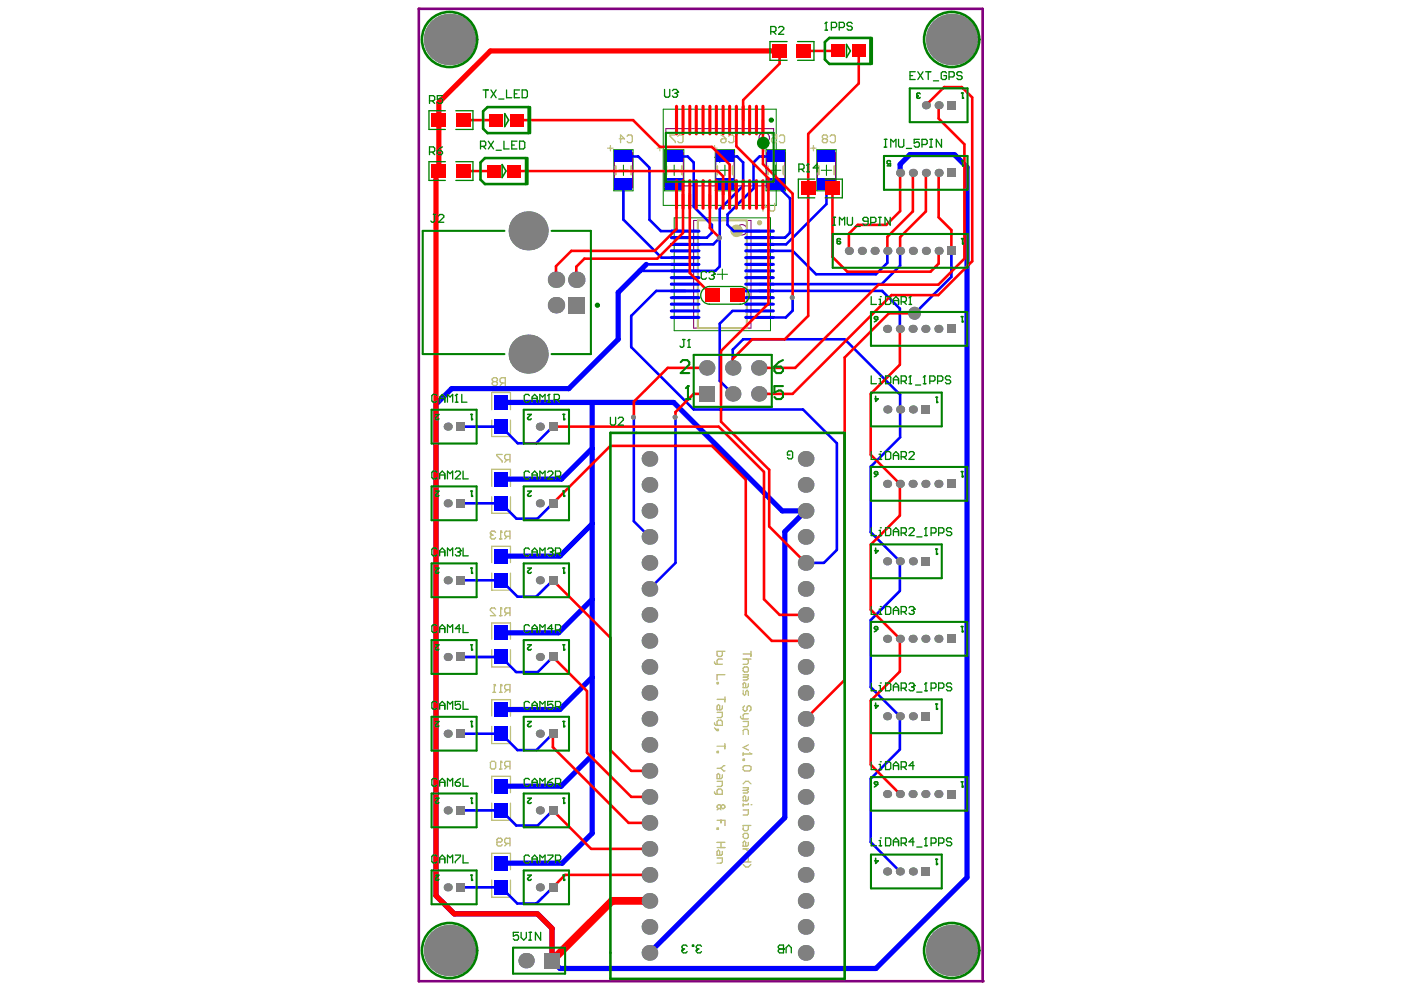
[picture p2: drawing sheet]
<svg xmlns="http://www.w3.org/2000/svg" width="297mm" height="210mm" viewBox="0 0 297 210" stroke-linecap="round" stroke-linejoin="round" font-family="sans-serif">
<g fill="none" stroke="#008000" stroke-width=".22">
<path d="M129.9 31.7h4v8.7h-4zM130.8 36h2.2M131.9 34.9v2.2M140.6 31.7h4.1v8.7h-4.1zM141.5 36h2.2M142.6 34.9v2.2M151.2 33.3h2.2M151.3 31.7h4.1v8.7h-4.1zM152.3 36h2.2M152.3 32.2v2.2M153.4 34.9v2.2M162.1 31.7h4v8.7h-4z"/>
<path d="M163 36h2.2M164.1 34.9v2.2M172.8 31.7h4.1v8.7h-4.1zM173.7 36h2.3M174.8 34.9v2.2M151.7 58h2.2M152.8 56.9v2.2"/>
</g>
<path d="M140.3 23.1h23.9v20.4h-23.9zM142.6 46.1h20.4v23.9h-20.4z" fill="none" stroke="#008000" stroke-width=".21"/>
<g fill="none" stroke="#800080" stroke-width=".22">
<path d="M130 32.3h3.8v7.4h-3.8zM140.7 32.3h3.9v7.4h-3.9zM140.9 27.2h22.8v12.1h-22.8zM151.4 32.3h3.9v7.4h-3.9zM162.2 32.3h3.8v7.4h-3.8zM172.9 32.3h3.9v7.4h-3.9zM146.8 46.6h12.1v22.8h-12.1z"/>
<circle cx="161.7" cy="29.2" r="1.1"/>
<circle cx="157" cy="48.6" r="1.1"/>
</g>
<g fill="#800080">
<circle cx="88.6" cy="1.9" r=".28"/>
<circle cx="207.9" cy="207.6" r=".28"/>
</g>
<path d="M88.6 1.9h119.3v205.7h-119.3z" fill="none" stroke="#800080" stroke-width=".55"/>
<g fill="none" stroke="#c0c073" stroke-width=".28">
<path d="M128.6 31.4h1.1M129.1 30.8v1.1M131 29.4h1.1l-.8-.9v1.7M132.7 28.8l.2-.3h.6l.3 .3v1.1l-.3 .3h-.6l-.2-.3M139.1 31.4h1.1M139.6 30.8v1.1M142.9 28.5h-1.1v.3l1.1 1.1v.3M143.4 28.8l.3-.3h.5l.3 .3v1.1l-.3 .3h-.5l-.3-.3M150.6 31.4h1.1M151.2 30.8v1.1M152.5 29.6l.3-.2h.8v.5l-.3 .3h-.5l-.3-.3zM152.5 28.5l.5 .3 .6 .6"/>
<path d="M154.1 28.8l.3-.3h.6l.2 .3v1.1l-.2 .3h-.6l-.3-.3M161.1 31.4h1.1M161.6 30.8v1.1M163.2 28.5h1.1v.9l-.5-.3h-.3l-.3 .3v.5l.3 .3h.6l.2-.3M164.9 28.8l.3-.3h.5l.3 .3v1.1l-.3 .3h-.5l-.3-.3M171.5 31.4h1.1M172.1 30.8v1.1M174.2 29.4l-.2-.3v-.3l.2-.3h.6l.3 .3v.3l-.3 .3M174.2 29.4l-.2 .2v.3l.2 .3h.6l.3-.3v-.3l-.3-.2M174.2 29.4h.6M175.6 28.8l.3-.3h.5l.3 .3v1.1l-.3 .3h-.5l-.3-.3M161.1 43.8h1.1l-.8-.8v1.7"/>
<path d="M162.8 43v1.4l.3 .3h.5l.3-.3v-1.4M104 86.7v-3.6h4v3.6M104 88.9v3.5h4v-3.5M104.4 80.8l-.3 .2v.3l.3 .3h.6l.2-.3v-.3l-.2-.2M104.4 80.8l-.3-.3v-.3l.3-.3h.6l.2 .3v.3l-.2 .3M104.4 80.8h.6M106.2 96.2h-1.1v.2l1.1 1.1v.3M106.3 81l-.5 .6M106.9 81h-.8l-.3-.2v-.6l.3-.3h.8v1.7M107.3 97.3l-.5 .5M107.9 97.3h-.8l-.3-.3v-.6l.3-.2h.8v1.6M103.8 112.9h.1"/>
<path d="M103.8 112.9l.2 .3M104 102.9v-3.6h4v3.6M104 105.1v3.5h4v-3.5M104 119v-3.4h4v3.4M104 113.2l-.2 .3v.3l.2 .2h.6l.3-.2M104 113.2h.3M104.9 112.7l-.3-.3h-.6l-.2 .3v.2M105.7 114h.5M106 112.4h.1M106 112.4v1.6M106 112.4l.2 .3M107.3 113.5l-.5 .5"/>
<path d="M107.9 113.5h-.8l-.3-.3v-.5l.3-.3h.8v1.6M104 121.2v3.7h4v-3.7M104 135.3v-3.5h4v3.5M104 137.5v3.6h4v-3.6M104.9 128.9l-.3-.3h-.6l-.2 .3v.3l1.1 1.1h-1.1M105.7 130.3h.5M106 128.6h.1M106 128.6l.2 .3M106 128.6v1.7M107.3 129.7l-.5 .6M107.9 129.7h-.8l-.3-.3v-.5l.3-.3h.8v1.7M152.8 137.8v.8l-.3 .3h-.5l-.3-.3v-.8h1.7"/>
<path d="M152.8 139.5h-.8l-.3 .2v.9M157.2 139.5h1.7M157.2 138.4h1.7M158.1 139.5l.2 .2v.6l-.2 .3h-.9M158.9 137.8v1.1M104 151.5v-3.5h4v3.5M104 153.7v3.6h4v-3.6M104.3 146.5h.6M104.6 144.8h.1M104.6 144.8v1.7M104.6 144.8l.3 .3M105.7 146.5h.5"/>
<path d="M106 144.8h.1M106 144.8v1.7M106 144.8l.2 .3M107.3 145.9l-.5 .6M107.9 145.9h-.8l-.3-.2v-.6l.3-.3h.8v1.7M151.2 140v.3l.2 .3h1.4M151.2 152.9v.3l.2 .3h1.4v-.8l-.3-.3h-.5l-.3 .3v.8M151.2 154l.5 .6M151.7 144.4h.3v.3h-.3zM151.7 154.3h.3v.3h-.3zM151.7 159h.3v.3h-.3zM151.7 150.7h1.1v.9l-.3 .2h-.8"/>
<path d="M151.7 148h1.7M151.7 157.9h1.7M152.8 149.4v.5l-.3 .3h-.8v-.8l.3-.3 .3 .3v.8M153.4 142.8h-1.7v1.1M153.4 147.4v1.1M153.4 157.3v1.1M156.7 151.6v.2l.3 .3h1.3M157.2 141.4l.3-.3h.6l.2 .3v.5l-.2 .3h-.6l-.3-.3zM157.2 142.8h1.1v.2l-.2 .3M157.2 155.4v-.8l.3-.3h.6l.2 .3v.8M157.2 146.1v.8l.3 .3 .3-.3v-.6l.3-.2 .2 .2v.9M157.2 152.7h1.1v.8l-.2 .3h-.9"/>
<path d="M157.2 159.3v.5M157.2 143.3h.9M157.2 159.5h1.7M157.5 149.4l-.3 .2v.6l.3 .3h.3l.3-.3v-.6l.2-.2h.3l.3 .2v.6l-.3 .3M158.1 143.3l.2 .3-.2 .3h-.9M158.3 144.7v.5l-.2 .3h-.9v-.8l.3-.3 .3 .3v.8M158.3 151h-.8l-.3 .3v.8M158.3 157.6l-1.1 .6 1.1 .5M158.6 159.3l.3 .2M158.9 159.5h.1M103.8 161.4l.2-.3h.6l.3 .3v1.1l-.3 .2h-.6l-.2-.2zM104 167.7v-3.4h4v3.4"/>
<path d="M104 169.9v3.7h4v-3.7M105.1 178.2h.9l.2-.3v-.3l-.2-.2h-.6l-.3 .2v1.1l.3 .3h.6l.2-.3M105.7 162.7h.5M106 161.1h.1M106 161.1v1.6M106 161.1l.2 .3M107.3 178.5l-.5 .5M107.3 162.2l-.5 .5M107.9 162.2h-.8l-.3-.3v-.5l.3-.3h.8v1.6M107.9 178.5h-.8l-.3-.3v-.6l.3-.2h.8v1.6M151.2 167.5v.3l.2 .3h1.4v-.9l-.3-.2h-.5l-.3 .2v.9M151.7 173.6h1.7v1.1"/>
<path d="M151.7 175.2h.3v.3h-.3zM151.7 165.3h1.1v.8l-.3 .3h-.8M151.7 162.6h.8M151.7 178.2h1.7M151.7 179.3h1.7M152 171.1l-.3 .3M152 171.1h.3M152.3 171.1l.2 .3M152.5 170.5l-.2-.2h-.3l-.3 .2v.3l.3 .3M152.5 170.5l.3-.2h.3l.3 .2v.3l-.3 .3h-.3M152.5 162.6l.6 .5h.3M152.5 170.8l.3 .3"/>
<path d="M152.5 170.8l-.2 .3M152.5 170.5v.3M152.5 173.6v.5M152.5 178.2v1.1M152.8 171.1h.1M152.8 163.9v.6l-.3 .3h-.8v-.9l.3-.2 .3 .2v.9M153.4 162h-.3l-.6 .6M157.2 162.3l.3-.3h1.1l.3 .3v.5l-.3 .3h-1.1l-.3-.3zM157.2 165.9l.6-.6h.5l.6 .6M157.2 176.6l.3-.3h.6l.2 .3v.5l-.2 .3h-.6l-.3-.3zM157.2 166.7h1.1v.3l-.2 .2M157.2 171.4h1.1v.8l-.2 .3h-.9"/>
<path d="M157.2 160.6h.3v.3h-.3zM157.2 170v.5M157.2 167.2h.9M157.2 179.6h1.1M157.8 179.6l.5 .6v.2M158.1 167.2l.2 .3-.2 .3h-.9M158.3 170v.3h-1.1M158.3 174.7v.8l-.2 .3h-.6l-.3-.3v-.8h1.7M158.3 168.6v.6l-.2 .2h-.9v-.8l.3-.3 .3 .3v.8M158.3 178.2v.6l-.2 .3h-.9v-.9l.3-.2 .3 .2v.9M158.9 170.3h.1M104 184v-3.4h4v3.4"/>
<path d="M104 186.2v3.7h4v-3.7M151.7 181.5h1.1v.9l-.3 .2h-.8M152.8 180.2v.5l-.3 .3h-.8v-.8l.3-.3 .3 .3v.8M157.2 182.9l.6 .6h.5l.6-.6M158.3 182.4v-.9l-.2-.2h-.6l-.3 .2v.9h1.7"/>
</g>
<path d="M130.2 35.2v1.7M133.5 35.2v1.7M141 35.2v1.7M144.3 35.2v1.7M151.7 35.2v1.7M155 35.2v1.7M162.5 35.2v1.7M165.8 35.2v1.7M173.2 35.2v1.7M176.5 35.2v1.7M147.6 46.6h10.4v22.8h-10.4z" fill="none" stroke="#c0c073" stroke-width=".44"/>
<circle cx="160.7" cy="47.1" r=".28" fill="none" stroke="#c0c073" stroke-width=".55"/>
<circle cx="155.9" cy="48.8" r=".66" fill="none" stroke="#c0c073" stroke-width="1.3"/>
<circle cx="106" cy="187.8" r=".28" fill="#00f"/>
<g fill="none" stroke="#00f" stroke-width=".55">
<path d="M131.9 33.1h3.1l2.4 2.4v11l2.4 2.4h5.1M131.9 38.9v7.6l8 8h5M142.6 33.1h2.9l1.3 1.3v9.3l3.8 3.9v1.6l-1 1.1h-4.7M153.4 33.1h2.6l1.2 1.3v4.9l-4.9 5v12.1l-1 .9h-15.9M164.1 33.1h-3.4l-1.3 1.3v5.5l-5.5 5.5v2.2l1.3 1.3h5.5M164.1 38.9l3 3.1v7.2l-1 1.1h-5.4M174.8 38.9v4.3l-8.5 8.5h-5.6M136.7 55.9h8.2M152.3 50.3l-1.4 1.4h-6M160.7 53.1h7l4.9 4.9h12.7l2.4-2.4v-2.5M190.4 53.1v3.1l-3.9 3.9h-25.8M201.3 53.1v5.5l-7.7 7.7"/>
<path d="M144.9 61.6h-6.1l-5.3 5.2v6.6l13.3 13.2h23.1l7.2 7.2v22.6l-2.8 2.7h-3.9M155 77.8v-3.8l2.2-2.2h21.5l11.7 11.7v9l-6.2 6.2v13.9l6.2 6.2v6.2l-6.2 6.2v14.2l6.2 6.2v7l-6.2 6.2v13.4l6.2 6.2M160.7 65.8h-5.7l-2.7 2.7v12.1l2.7 2.7M160.7 61.6h25.9l3.8 3.7v4.3M167.7 63v2.7l-1.4 1.5h-5.6M97.4 90.3h8.6l3.5 3.5h3.9l3.6-3.5M134.1 88.3v22l3.3 3.3M142.9 88.3v30.8l-5.5 5.5M97.4 106.5h8.6l3.3 3.3h4.4l3.3-3.3M97.4 139h8.6l3.2 3.2h4.6l3.2-3.2M97.4 122.8h8.6l3.5 3.5h3.9l3.6-3.5M97.4 155.2h8.6l3.5 3.5h4l3.5-3.5"/>
<path d="M97.4 171.5h8.6l3.2 3.2h4.6l3.2-3.2M97.4 187.8h8.6l3.4 3.4h4.1l3.5-3.4"/>
</g>
<path d="M190.4 36.6v-1.8l2.1-2.1h9.4l2.7 2.7v150.3l-19.3 19.2h-66.8l-1.7-1.6v-6.8l-3.1-3.1h-17.6l-3.9-3.9v-104l3.3-3.3h24.8l10.5-10.4v-9.9l5.9-6M106 85.2h36.5l23 22.9h4.9l-4.4 4.4v60.5l-28.6 28.6M125.3 85.2v91.1l-6.3 6.3h-13M125.3 94.9l-6.5 6.5h-12.8M125.3 110.9l-6.8 6.8h-12.5M125.3 126.8l-7.1 7.1h-12.2M125.3 159.8l-6.6 6.6h-12.7M125.3 143.3l-6.8 6.8h-12.5" fill="none" stroke="#00f" stroke-width="1.1"/>
<g fill="#808080">
<circle cx="193.5" cy="66.3" r="1.36"/>
<circle cx="167.6" cy="63" r=".52"/>
<circle cx="134" cy="88.3" r=".52"/>
<circle cx="142.8" cy="88.3" r=".52"/>
<circle cx="152.2" cy="50.3" r=".54"/>
<circle cx="98.9" cy="6.1" r=".66"/>
<circle cx="99.8" cy="8.3" r=".68"/>
<circle cx="95.1" cy="3.6" r=".66"/>
<circle cx="90.4" cy="8.3" r=".66"/>
<circle cx="95.1" cy="13" r=".66"/>
<circle cx="91.2" cy="6.1" r=".66"/>
<circle cx="92.8" cy="4.5" r=".66"/>
<circle cx="97.3" cy="4.5" r=".66"/>
<circle cx="99.2" cy="10.5" r=".66"/>
<circle cx="97.6" cy="12.1" r=".68"/>
<circle cx="92.6" cy="12.2" r=".66"/>
<circle cx="91.2" cy="10.5" r=".66"/>
<circle cx="98.9" cy="198.9" r=".66"/>
<circle cx="99.8" cy="201.1" r=".68"/>
<circle cx="95.1" cy="196.4" r=".66"/>
<circle cx="90.4" cy="201.1" r=".66"/>
<circle cx="95" cy="205.8" r=".67"/>
<circle cx="91.2" cy="198.9" r=".66"/>
<circle cx="92.8" cy="197.2" r=".66"/>
<circle cx="97.3" cy="197.2" r=".66"/>
<circle cx="99.2" cy="203.3" r=".67"/>
<circle cx="97.6" cy="204.9" r=".68"/>
<circle cx="92.6" cy="204.9" r=".66"/>
<circle cx="91.2" cy="203.3" r=".67"/>
<circle cx="205.1" cy="6.1" r=".66"/>
<circle cx="206" cy="8.3" r=".66"/>
<circle cx="201.3" cy="3.6" r=".66"/>
<circle cx="196.6" cy="8.3" r=".66"/>
<circle cx="201.3" cy="13" r=".66"/>
<circle cx="197.4" cy="6.1" r=".66"/>
<circle cx="199.1" cy="4.5" r=".66"/>
<circle cx="203.5" cy="4.5" r=".66"/>
<circle cx="205.4" cy="10.5" r=".66"/>
<circle cx="203.8" cy="12.2" r=".66"/>
<circle cx="198.8" cy="12.2" r=".66"/>
<circle cx="197.4" cy="10.5" r=".66"/>
<circle cx="205.1" cy="198.9" r=".66"/>
<circle cx="206" cy="201.1" r=".66"/>
<circle cx="201.3" cy="196.4" r=".66"/>
<circle cx="196.6" cy="201.1" r=".66"/>
<circle cx="201.3" cy="205.8" r=".67"/>
<circle cx="197.4" cy="198.9" r=".66"/>
<circle cx="199.1" cy="197.2" r=".66"/>
<circle cx="203.5" cy="197.2" r=".66"/>
<circle cx="205.4" cy="203.3" r=".67"/>
<circle cx="203.8" cy="204.9" r=".66"/>
<circle cx="198.8" cy="204.9" r=".66"/>
<circle cx="197.4" cy="203.3" r=".67"/>
<circle cx="94.7" cy="187.8" r=".85"/>
<circle cx="94.7" cy="155.2" r=".85"/>
<circle cx="94.7" cy="139" r=".85"/>
<circle cx="94.7" cy="106.5" r=".85"/>
<circle cx="94.7" cy="90.3" r=".85"/>
<circle cx="190.4" cy="151.6" r=".85"/>
<circle cx="190.4" cy="102.4" r=".85"/>
<circle cx="190.4" cy="86.6" r=".85"/>
<circle cx="190.4" cy="36.6" r=".85"/>
<circle cx="195.8" cy="102.4" r=".85"/>
<circle cx="195.9" cy="36.6" r=".85"/>
<circle cx="198.6" cy="36.6" r=".85"/>
<circle cx="94.7" cy="171.5" r=".85"/>
<circle cx="94.7" cy="122.8" r=".85"/>
<circle cx="111.3" cy="203.3" r="1.62"/>
<circle cx="182.3" cy="53.1" r=".85"/>
<circle cx="190.4" cy="184.4" r=".85"/>
<circle cx="190.4" cy="168" r=".85"/>
<circle cx="190.4" cy="135.2" r=".85"/>
<circle cx="190.4" cy="118.8" r=".85"/>
<circle cx="190.4" cy="69.6" r=".85"/>
<circle cx="190.4" cy="53.1" r=".85"/>
<circle cx="195.8" cy="168" r=".85"/>
<circle cx="195.8" cy="135.2" r=".85"/>
<circle cx="195.8" cy="69.6" r=".85"/>
<circle cx="195.9" cy="53.1" r=".85"/>
<circle cx="195.9" cy="22.3" r=".85"/>
<circle cx="198.6" cy="53.1" r=".85"/>
<circle cx="198.6" cy="22.3" r=".85"/>
<circle cx="114.2" cy="187.8" r=".85"/>
<circle cx="114.2" cy="155.2" r=".85"/>
<circle cx="114.2" cy="139" r=".85"/>
<circle cx="114.2" cy="106.5" r=".85"/>
<circle cx="114.2" cy="90.3" r=".85"/>
<circle cx="121.9" cy="59.2" r="1.73"/>
<circle cx="117.6" cy="59.2" r="1.73"/>
<circle cx="193.1" cy="151.6" r=".85"/>
<circle cx="187.7" cy="151.6" r=".85"/>
<circle cx="193.1" cy="102.4" r=".85"/>
<circle cx="187.7" cy="102.4" r=".85"/>
<circle cx="193.1" cy="86.6" r=".85"/>
<circle cx="187.7" cy="86.6" r=".85"/>
<circle cx="193.1" cy="36.6" r=".85"/>
<circle cx="198.5" cy="102.4" r=".85"/>
<circle cx="114.2" cy="171.5" r=".85"/>
<circle cx="114.2" cy="122.8" r=".85"/>
<circle cx="117.6" cy="64.6" r="1.73"/>
<circle cx="111.7" cy="48.8" r="4.1"/>
<circle cx="137.4" cy="185.1" r="1.65"/>
<circle cx="137.4" cy="190.6" r="1.65"/>
<circle cx="137.4" cy="196.1" r="1.65"/>
<circle cx="137.4" cy="168.6" r="1.65"/>
<circle cx="137.4" cy="174.1" r="1.65"/>
<circle cx="137.4" cy="179.6" r="1.65"/>
<circle cx="137.4" cy="152.1" r="1.65"/>
<circle cx="137.4" cy="157.6" r="1.65"/>
<circle cx="137.4" cy="135.6" r="1.65"/>
<circle cx="137.4" cy="141.1" r="1.65"/>
<circle cx="137.4" cy="119.1" r="1.65"/>
<circle cx="137.4" cy="124.6" r="1.65"/>
<circle cx="137.4" cy="97.1" r="1.65"/>
<circle cx="137.4" cy="102.6" r="1.65"/>
<circle cx="137.4" cy="108.1" r="1.65"/>
<circle cx="155" cy="83.3" r="1.62"/>
<circle cx="170.4" cy="185.1" r="1.65"/>
<circle cx="170.4" cy="190.6" r="1.65"/>
<circle cx="170.4" cy="196.1" r="1.65"/>
<circle cx="170.4" cy="168.6" r="1.65"/>
<circle cx="170.4" cy="174.1" r="1.65"/>
<circle cx="170.4" cy="179.6" r="1.65"/>
<circle cx="170.4" cy="152.1" r="1.65"/>
<circle cx="170.4" cy="157.6" r="1.65"/>
<circle cx="170.4" cy="135.6" r="1.65"/>
<circle cx="170.4" cy="141.1" r="1.65"/>
<circle cx="170.4" cy="119.1" r="1.65"/>
<circle cx="170.4" cy="124.6" r="1.65"/>
<circle cx="170.4" cy="97.1" r="1.65"/>
<circle cx="170.4" cy="102.6" r="1.65"/>
<circle cx="170.4" cy="108.1" r="1.65"/>
<circle cx="193.1" cy="184.4" r=".85"/>
<circle cx="187.7" cy="184.4" r=".85"/>
<circle cx="193.1" cy="168" r=".85"/>
<circle cx="187.7" cy="168" r=".85"/>
<circle cx="193.1" cy="135.2" r=".85"/>
<circle cx="187.7" cy="135.2" r=".85"/>
<circle cx="193.1" cy="118.8" r=".85"/>
<circle cx="187.7" cy="118.8" r=".85"/>
<circle cx="193.1" cy="69.6" r=".85"/>
<circle cx="187.7" cy="69.6" r=".85"/>
<circle cx="185" cy="53.1" r=".85"/>
<circle cx="179.6" cy="53.1" r=".85"/>
<circle cx="187.7" cy="53.1" r=".85"/>
<circle cx="193.1" cy="53.1" r=".85"/>
<circle cx="198.5" cy="168" r=".85"/>
<circle cx="198.5" cy="135.2" r=".85"/>
<circle cx="198.5" cy="69.6" r=".85"/>
<circle cx="111.7" cy="74.9" r="4.1"/>
<circle cx="137.4" cy="201.6" r="1.65"/>
<circle cx="137.4" cy="130.1" r="1.65"/>
<circle cx="137.4" cy="146.6" r="1.65"/>
<circle cx="137.4" cy="163.1" r="1.65"/>
<circle cx="137.4" cy="113.6" r="1.65"/>
<circle cx="155" cy="77.8" r="1.62"/>
<circle cx="149.5" cy="77.8" r="1.62"/>
<circle cx="170.4" cy="201.6" r="1.65"/>
<circle cx="170.4" cy="130.1" r="1.65"/>
<circle cx="170.4" cy="146.6" r="1.65"/>
<circle cx="170.4" cy="163.1" r="1.65"/>
<circle cx="170.4" cy="113.6" r="1.65"/>
<circle cx="201.3" cy="201.1" r="5.4"/>
<circle cx="201.3" cy="8.4" r="5.4"/>
<circle cx="160.5" cy="83.3" r="1.62"/>
<circle cx="95.1" cy="201.1" r="5.4"/>
<circle cx="95.1" cy="8.4" r="5.4"/>
<circle cx="160.5" cy="77.8" r="1.62"/>
</g>
<g fill="#808080">
<path d="M96.5 186.9h1.7v1.7h-1.7z" fill-rule="evenodd"/>
<path d="M96.5 154.4h1.7v1.7h-1.7z" fill-rule="evenodd"/>
<path d="M96.5 138.1h1.7v1.8h-1.7z" fill-rule="evenodd"/>
<path d="M96.5 105.6h1.7v1.7h-1.7z" fill-rule="evenodd"/>
<path d="M96.5 89.4h1.7v1.8h-1.7z" fill-rule="evenodd"/>
<path d="M116.1 186.9h1.8v1.7h-1.8z" fill-rule="evenodd"/>
<path d="M116.1 154.4h1.8v1.7h-1.8z" fill-rule="evenodd"/>
<path d="M116.1 138.1h1.8v1.8h-1.8z" fill-rule="evenodd"/>
<path d="M116.1 105.6h1.8v1.7h-1.8z" fill-rule="evenodd"/>
<path d="M116.1 89.4h1.8v1.8h-1.8z" fill-rule="evenodd"/>
<path d="M195 150.7h1.7v1.7h-1.7z" fill-rule="evenodd"/>
<path d="M195 85.8h1.7v1.7h-1.7z" fill-rule="evenodd"/>
<path d="M96.5 170.6h1.7v1.7h-1.7z" fill-rule="evenodd"/>
<path d="M96.5 122h1.7v1.7h-1.7z" fill-rule="evenodd"/>
<path d="M116.1 170.6h1.8v1.7h-1.8z" fill-rule="evenodd"/>
<path d="M116.1 122h1.8v1.7h-1.8z" fill-rule="evenodd"/>
<path d="M195 183.6h1.7v1.7h-1.7z" fill-rule="evenodd"/>
<path d="M195 117.9h1.7v1.7h-1.7z" fill-rule="evenodd"/>
<path d="M200.3 101.5h1.8v1.8h-1.8z" fill-rule="evenodd"/>
<path d="M200.4 35.7h1.8v1.8h-1.8z" fill-rule="evenodd"/>
<path d="M115.2 201.6h3.2v3.3h-3.2z" fill-rule="evenodd"/>
<path d="M120.2 62.9h3.5v3.4h-3.5z" fill-rule="evenodd"/>
<path d="M147.9 81.7h3.3v3.3h-3.3z" fill-rule="evenodd"/>
<path d="M200.3 167.2h1.8v1.7h-1.8z" fill-rule="evenodd"/>
<path d="M200.3 134.3h1.8v1.7h-1.8z" fill-rule="evenodd"/>
<path d="M200.3 68.7h1.8v1.8h-1.8z" fill-rule="evenodd"/>
<path d="M200.4 52.2h1.8v1.8h-1.8z" fill-rule="evenodd"/>
<path d="M200.4 21.4h1.8v1.8h-1.8z" fill-rule="evenodd"/>
</g>
<g fill="#00f">
<path d="M130.1 31.9h3.6v2.4h-3.6z" fill-rule="evenodd"/>
<path d="M151.6 31.9h3.6v2.4h-3.6z" fill-rule="evenodd"/>
<path d="M162.3 31.9h3.6v2.4h-3.6z" fill-rule="evenodd"/>
<path d="M173 31.9h3.7v2.4h-3.7z" fill-rule="evenodd"/>
<path d="M130.1 37.7h3.6v2.5h-3.6z" fill-rule="evenodd"/>
<path d="M151.6 37.7h3.6v2.5h-3.6z" fill-rule="evenodd"/>
<path d="M162.3 37.7h3.6v2.5h-3.6z" fill-rule="evenodd"/>
<path d="M173 37.7h3.7v2.5h-3.7z" fill-rule="evenodd"/>
<path d="M104.6 181.1h2.8v3.1h-2.8z" fill-rule="evenodd"/>
<path d="M104.6 132.4h2.8v3h-2.8z" fill-rule="evenodd"/>
<path d="M104.6 88.7h2.8v3.1h-2.8z" fill-rule="evenodd"/>
<path d="M104.6 83.6h2.8v3.1h-2.8z" fill-rule="evenodd"/>
</g>
<g fill="none" stroke="#00f" stroke-width=".66">
<path d="M142 58.8h5.9M142 53.1h5.9M142 54.5h5.9M142 55.9h5.9M142 48.9h5.9M142 50.3h5.9M142 51.7h5.9M157.8 58.8h5.8M157.8 53.1h5.8M157.8 54.5h5.8M157.8 55.9h5.8M157.8 48.9h5.8"/>
<path d="M157.8 50.3h5.8M157.8 51.7h5.8M142 67.2h5.9M142 63h5.9M142 64.4h5.9M142 60.1h5.9M157.8 67.2h5.8M157.8 63h5.8M157.8 64.4h5.8M157.8 60.1h5.8"/>
</g>
<g fill="#00f">
<path d="M140.8 31.9h3.7v2.4h-3.7z" fill-rule="evenodd"/>
<path d="M104.6 186.2h2.8v3.1h-2.8z" fill-rule="evenodd"/>
<path d="M104.6 169.9h2.8v3.1h-2.8z" fill-rule="evenodd"/>
<path d="M104.6 148.6h2.8v3.1h-2.8z" fill-rule="evenodd"/>
<path d="M104.6 153.7h2.8v3.1h-2.8z" fill-rule="evenodd"/>
<path d="M104.6 137.5h2.8v3.1h-2.8z" fill-rule="evenodd"/>
<path d="M104.6 116.1h2.8v3.1h-2.8z" fill-rule="evenodd"/>
<path d="M104.6 121.2h2.8v3.1h-2.8z" fill-rule="evenodd"/>
<path d="M104.6 105h2.8v3h-2.8z" fill-rule="evenodd"/>
<path d="M104.6 99.8h2.8v3.1h-2.8z" fill-rule="evenodd"/>
</g>
<path d="M142 57.3h5.9M157.8 57.3h5.8M142 61.6h5.9M142 65.8h5.9M157.8 61.6h5.8M157.8 65.8h5.8" fill="none" stroke="#00f" stroke-width=".66"/>
<g fill="#00f">
<path d="M140.8 37.7h3.7v2.5h-3.7z" fill-rule="evenodd"/>
<path d="M104.6 164.8h2.8v3.1h-2.8z" fill-rule="evenodd"/>
</g>
<path d="M165 10.8h-61.2l-11 10.9v14.5l-.6 .6v152.7l3.9 3.9h17.6l3.1 3.1v6.8" fill="none" stroke="#f00" stroke-width="1.1"/>
<g fill="none" stroke="#f00" stroke-width=".55">
<path d="M164.9 11.3v2.2l-7.7 7.7v4.2M170.1 10.8h7.2M181.7 10.8v6.9l-10.7 10.6v38.5l-5 5h-6.8l-4.2 4.1v1.9M98 36.2h6.4M98 25.4h7M108.8 36.2h43.1l1.1 1.1v3.8M109.4 25.4h24.5l5.7 5.7h11l3.8 3.7v6.3M155.8 25.4v5.6l6.8 6.7v26.6l-10.1 10v14.9l10.2 10.2v12l7.7 7.7M161.4 25.4v9.3l6.3 6.3v22M176.1 39.9v14.5l3.2 3.1h17.6l1.7-1.7v-2.7M190.4 36.6v8.1l-2.9 2.9h-6l-1.9 1.9v3.6M193.1 36.6v8.1l-5.4 5.4v3"/>
<path d="M195.9 22.3l3.8-3.9h3.8l2.2 2.2v34.7l-7.2 7.1h-9.9l-20.9 20.9h-7.2M195.9 36.6v8.1l-5.5 5.5v2.9M198.6 22.3v2.8l5.4 5.4v24.2l-5.5 5.5h-12.6l-17.7 17.6h-7.7M198.6 36.6v9.4l2.7 2.7v4.4M143.1 41.1v7.4l-4.6 4.6h-17.6l-3.3 3.2v2.9M144.5 41.1v8.2l-5.4 5.4h-15.5l-1.7 1.7v2.8M145.9 41.1v16.7l4.8 4.7M150.2 41.1v7.1l2.1 2.1M149.5 77.8h-8.2l-7.2 7.2v3.3M190.4 69.6v7.6l-6.2 6.1v12.9l6.2 6.2v6.7l-6.2 6.2v13.7l6.2 6.2v6.9l-6.2 6.2v13.5l6.2 6.2M193.6 66.3h-5.5l-9.4 9.3v68.3l-8.3 8.2M117 90.3h35.1l9.5 9.5v27l3.3 3.3h5.5"/>
<path d="M149.5 83.3h-2.7l-3.9 3.9v1.1M117 106.5l12.1-12.2h21.5l7.2 7.2v28.6l5.5 5.5h7.1M117 139l7.2 7.2v13.1l9.3 9.3h3.9M117 122.8l12.1 12.1v23.8l4.4 4.4h3.9M117 155.2v2.9l16 16h4.4M117 171.5l8.1 8.1h12.3M137.4 185.1h-17.8l-2.6 2.7"/>
</g>
<path d="M137.4 190.6h-7.9l-12.7 12.7" fill="none" stroke="#f00" stroke-width="1.7"/>
<g fill="#808080">
<circle cx="193.5" cy="66.3" r="1.36"/>
<circle cx="167.6" cy="63" r=".52"/>
<circle cx="134" cy="88.3" r=".52"/>
<circle cx="142.8" cy="88.3" r=".52"/>
<circle cx="152.2" cy="50.3" r=".54"/>
<circle cx="98.9" cy="6.1" r=".66"/>
<circle cx="99.8" cy="8.3" r=".68"/>
<circle cx="95.1" cy="3.6" r=".66"/>
<circle cx="90.4" cy="8.3" r=".66"/>
<circle cx="95.1" cy="13" r=".66"/>
<circle cx="91.2" cy="6.1" r=".66"/>
<circle cx="92.8" cy="4.5" r=".66"/>
<circle cx="97.3" cy="4.5" r=".66"/>
<circle cx="99.2" cy="10.5" r=".66"/>
<circle cx="97.6" cy="12.1" r=".68"/>
<circle cx="92.6" cy="12.2" r=".66"/>
<circle cx="91.2" cy="10.5" r=".66"/>
<circle cx="98.9" cy="198.9" r=".66"/>
<circle cx="99.8" cy="201.1" r=".68"/>
<circle cx="95.1" cy="196.4" r=".66"/>
<circle cx="90.4" cy="201.1" r=".66"/>
<circle cx="95" cy="205.8" r=".67"/>
<circle cx="91.2" cy="198.9" r=".66"/>
<circle cx="92.8" cy="197.2" r=".66"/>
<circle cx="97.3" cy="197.2" r=".66"/>
<circle cx="99.2" cy="203.3" r=".67"/>
<circle cx="97.6" cy="204.9" r=".68"/>
<circle cx="92.6" cy="204.9" r=".66"/>
<circle cx="91.2" cy="203.3" r=".67"/>
<circle cx="205.1" cy="6.1" r=".66"/>
<circle cx="206" cy="8.3" r=".66"/>
<circle cx="201.3" cy="3.6" r=".66"/>
<circle cx="196.6" cy="8.3" r=".66"/>
<circle cx="201.3" cy="13" r=".66"/>
<circle cx="197.4" cy="6.1" r=".66"/>
<circle cx="199.1" cy="4.5" r=".66"/>
<circle cx="203.5" cy="4.5" r=".66"/>
<circle cx="205.4" cy="10.5" r=".66"/>
<circle cx="203.8" cy="12.2" r=".66"/>
<circle cx="198.8" cy="12.2" r=".66"/>
<circle cx="197.4" cy="10.5" r=".66"/>
<circle cx="205.1" cy="198.9" r=".66"/>
<circle cx="206" cy="201.1" r=".66"/>
<circle cx="201.3" cy="196.4" r=".66"/>
<circle cx="196.6" cy="201.1" r=".66"/>
<circle cx="201.3" cy="205.8" r=".67"/>
<circle cx="197.4" cy="198.9" r=".66"/>
<circle cx="199.1" cy="197.2" r=".66"/>
<circle cx="203.5" cy="197.2" r=".66"/>
<circle cx="205.4" cy="203.3" r=".67"/>
<circle cx="203.8" cy="204.9" r=".66"/>
<circle cx="198.8" cy="204.9" r=".66"/>
<circle cx="197.4" cy="203.3" r=".67"/>
<circle cx="94.7" cy="187.8" r=".85"/>
<circle cx="94.7" cy="155.2" r=".85"/>
<circle cx="94.7" cy="139" r=".85"/>
<circle cx="94.7" cy="106.5" r=".85"/>
<circle cx="94.7" cy="90.3" r=".85"/>
<circle cx="190.4" cy="151.6" r=".85"/>
<circle cx="190.4" cy="102.4" r=".85"/>
<circle cx="190.4" cy="86.6" r=".85"/>
<circle cx="190.4" cy="36.6" r=".85"/>
<circle cx="195.8" cy="102.4" r=".85"/>
<circle cx="195.9" cy="36.6" r=".85"/>
<circle cx="198.6" cy="36.6" r=".85"/>
<circle cx="94.7" cy="171.5" r=".85"/>
<circle cx="94.7" cy="122.8" r=".85"/>
<circle cx="111.3" cy="203.3" r="1.62"/>
<circle cx="182.3" cy="53.1" r=".85"/>
<circle cx="190.4" cy="184.4" r=".85"/>
<circle cx="190.4" cy="168" r=".85"/>
<circle cx="190.4" cy="135.2" r=".85"/>
<circle cx="190.4" cy="118.8" r=".85"/>
<circle cx="190.4" cy="69.6" r=".85"/>
<circle cx="190.4" cy="53.1" r=".85"/>
<circle cx="195.8" cy="168" r=".85"/>
<circle cx="195.8" cy="135.2" r=".85"/>
<circle cx="195.8" cy="69.6" r=".85"/>
<circle cx="195.9" cy="53.1" r=".85"/>
<circle cx="195.9" cy="22.3" r=".85"/>
<circle cx="198.6" cy="53.1" r=".85"/>
<circle cx="198.6" cy="22.3" r=".85"/>
<circle cx="114.2" cy="187.8" r=".85"/>
<circle cx="114.2" cy="155.2" r=".85"/>
<circle cx="114.2" cy="139" r=".85"/>
<circle cx="114.2" cy="106.5" r=".85"/>
<circle cx="114.2" cy="90.3" r=".85"/>
<circle cx="121.9" cy="59.2" r="1.73"/>
<circle cx="117.6" cy="59.2" r="1.73"/>
<circle cx="193.1" cy="151.6" r=".85"/>
<circle cx="187.7" cy="151.6" r=".85"/>
<circle cx="193.1" cy="102.4" r=".85"/>
<circle cx="187.7" cy="102.4" r=".85"/>
<circle cx="193.1" cy="86.6" r=".85"/>
<circle cx="187.7" cy="86.6" r=".85"/>
<circle cx="193.1" cy="36.6" r=".85"/>
<circle cx="198.5" cy="102.4" r=".85"/>
<circle cx="114.2" cy="171.5" r=".85"/>
<circle cx="114.2" cy="122.8" r=".85"/>
<circle cx="117.6" cy="64.6" r="1.73"/>
<circle cx="111.7" cy="48.8" r="4.1"/>
<circle cx="137.4" cy="185.1" r="1.65"/>
<circle cx="137.4" cy="190.6" r="1.65"/>
<circle cx="137.4" cy="196.1" r="1.65"/>
<circle cx="137.4" cy="168.6" r="1.65"/>
<circle cx="137.4" cy="174.1" r="1.65"/>
<circle cx="137.4" cy="179.6" r="1.65"/>
<circle cx="137.4" cy="152.1" r="1.65"/>
<circle cx="137.4" cy="157.6" r="1.65"/>
<circle cx="137.4" cy="135.6" r="1.65"/>
<circle cx="137.4" cy="141.1" r="1.65"/>
<circle cx="137.4" cy="119.1" r="1.65"/>
<circle cx="137.4" cy="124.6" r="1.65"/>
<circle cx="137.4" cy="97.1" r="1.65"/>
<circle cx="137.4" cy="102.6" r="1.65"/>
<circle cx="137.4" cy="108.1" r="1.65"/>
<circle cx="155" cy="83.3" r="1.62"/>
<circle cx="170.4" cy="185.1" r="1.65"/>
<circle cx="170.4" cy="190.6" r="1.65"/>
<circle cx="170.4" cy="196.1" r="1.65"/>
<circle cx="170.4" cy="168.6" r="1.65"/>
<circle cx="170.4" cy="174.1" r="1.65"/>
<circle cx="170.4" cy="179.6" r="1.65"/>
<circle cx="170.4" cy="152.1" r="1.65"/>
<circle cx="170.4" cy="157.6" r="1.65"/>
<circle cx="170.4" cy="135.6" r="1.65"/>
<circle cx="170.4" cy="141.1" r="1.65"/>
<circle cx="170.4" cy="119.1" r="1.65"/>
<circle cx="170.4" cy="124.6" r="1.65"/>
<circle cx="170.4" cy="97.1" r="1.65"/>
<circle cx="170.4" cy="102.6" r="1.65"/>
<circle cx="170.4" cy="108.1" r="1.65"/>
<circle cx="193.1" cy="184.4" r=".85"/>
<circle cx="187.7" cy="184.4" r=".85"/>
<circle cx="193.1" cy="168" r=".85"/>
<circle cx="187.7" cy="168" r=".85"/>
<circle cx="193.1" cy="135.2" r=".85"/>
<circle cx="187.7" cy="135.2" r=".85"/>
<circle cx="193.1" cy="118.8" r=".85"/>
<circle cx="187.7" cy="118.8" r=".85"/>
<circle cx="193.1" cy="69.6" r=".85"/>
<circle cx="187.7" cy="69.6" r=".85"/>
<circle cx="185" cy="53.1" r=".85"/>
<circle cx="179.6" cy="53.1" r=".85"/>
<circle cx="187.7" cy="53.1" r=".85"/>
<circle cx="193.1" cy="53.1" r=".85"/>
<circle cx="198.5" cy="168" r=".85"/>
<circle cx="198.5" cy="135.2" r=".85"/>
<circle cx="198.5" cy="69.6" r=".85"/>
<circle cx="111.7" cy="74.9" r="4.1"/>
<circle cx="137.4" cy="201.6" r="1.65"/>
<circle cx="137.4" cy="130.1" r="1.65"/>
<circle cx="137.4" cy="146.6" r="1.65"/>
<circle cx="137.4" cy="163.1" r="1.65"/>
<circle cx="137.4" cy="113.6" r="1.65"/>
<circle cx="155" cy="77.8" r="1.62"/>
<circle cx="149.5" cy="77.8" r="1.62"/>
<circle cx="170.4" cy="201.6" r="1.65"/>
<circle cx="170.4" cy="130.1" r="1.65"/>
<circle cx="170.4" cy="146.6" r="1.65"/>
<circle cx="170.4" cy="163.1" r="1.65"/>
<circle cx="170.4" cy="113.6" r="1.65"/>
<circle cx="201.3" cy="201.1" r="5.4"/>
<circle cx="201.3" cy="8.4" r="5.4"/>
<circle cx="160.5" cy="83.3" r="1.62"/>
<circle cx="95.1" cy="201.1" r="5.4"/>
<circle cx="95.1" cy="8.4" r="5.4"/>
<circle cx="160.5" cy="77.8" r="1.62"/>
</g>
<g fill="#808080">
<path d="M96.5 186.9h1.7v1.7h-1.7z" fill-rule="evenodd"/>
<path d="M96.5 154.4h1.7v1.7h-1.7z" fill-rule="evenodd"/>
<path d="M96.5 138.1h1.7v1.8h-1.7z" fill-rule="evenodd"/>
<path d="M96.5 105.6h1.7v1.7h-1.7z" fill-rule="evenodd"/>
<path d="M96.5 89.4h1.7v1.8h-1.7z" fill-rule="evenodd"/>
<path d="M116.1 186.9h1.8v1.7h-1.8z" fill-rule="evenodd"/>
<path d="M116.1 154.4h1.8v1.7h-1.8z" fill-rule="evenodd"/>
<path d="M116.1 138.1h1.8v1.8h-1.8z" fill-rule="evenodd"/>
<path d="M116.1 105.6h1.8v1.7h-1.8z" fill-rule="evenodd"/>
<path d="M116.1 89.4h1.8v1.8h-1.8z" fill-rule="evenodd"/>
<path d="M195 150.7h1.7v1.7h-1.7z" fill-rule="evenodd"/>
<path d="M195 85.8h1.7v1.7h-1.7z" fill-rule="evenodd"/>
<path d="M96.5 170.6h1.7v1.7h-1.7z" fill-rule="evenodd"/>
<path d="M96.5 122h1.7v1.7h-1.7z" fill-rule="evenodd"/>
<path d="M116.1 170.6h1.8v1.7h-1.8z" fill-rule="evenodd"/>
<path d="M116.1 122h1.8v1.7h-1.8z" fill-rule="evenodd"/>
<path d="M195 183.6h1.7v1.7h-1.7z" fill-rule="evenodd"/>
<path d="M195 117.9h1.7v1.7h-1.7z" fill-rule="evenodd"/>
<path d="M200.3 101.5h1.8v1.8h-1.8z" fill-rule="evenodd"/>
<path d="M200.4 35.7h1.8v1.8h-1.8z" fill-rule="evenodd"/>
<path d="M115.2 201.6h3.2v3.3h-3.2z" fill-rule="evenodd"/>
<path d="M120.2 62.9h3.5v3.4h-3.5z" fill-rule="evenodd"/>
<path d="M147.9 81.7h3.3v3.3h-3.3z" fill-rule="evenodd"/>
<path d="M200.3 167.2h1.8v1.7h-1.8z" fill-rule="evenodd"/>
<path d="M200.3 134.3h1.8v1.7h-1.8z" fill-rule="evenodd"/>
<path d="M200.3 68.7h1.8v1.8h-1.8z" fill-rule="evenodd"/>
<path d="M200.4 52.2h1.8v1.8h-1.8z" fill-rule="evenodd"/>
<path d="M200.4 21.4h1.8v1.8h-1.8z" fill-rule="evenodd"/>
</g>
<g fill="#f00">
<path d="M175.9 9.4h2.7v2.8h-2.7z" fill-rule="evenodd"/>
<path d="M180.3 9.4h2.8v2.8h-2.8z" fill-rule="evenodd"/>
<path d="M96.4 34.8h3.1v2.8h-3.1z" fill-rule="evenodd"/>
<path d="M96.4 24h3.1v2.8h-3.1z" fill-rule="evenodd"/>
</g>
<g fill="none" stroke="#f00" stroke-width=".66">
<path d="M143.1 22.5v5.8M143.1 38.2v5.9M145.9 22.5v5.8M145.9 38.2v5.9M147.3 22.5v5.8M147.3 38.2v5.9M150.2 22.5v5.8M150.2 38.2v5.9M151.6 22.5v5.8M151.6 38.2v5.9M154.4 22.5v5.8M154.4 38.2v5.9"/>
<path d="M155.8 22.5v5.8M155.8 38.2v5.9M157.2 22.5v5.8M157.2 38.2v5.9M158.6 22.5v5.8M158.6 38.2v5.9M160 22.5v5.8M160 38.2v5.9M161.4 22.5v5.8M161.4 38.2v5.9"/>
</g>
<g fill="#f00">
<path d="M168.6 9.4h3v2.8h-3z" fill-rule="evenodd"/>
<path d="M163.5 9.4h3v2.8h-3z" fill-rule="evenodd"/>
<path d="M103 34.8h2.8v2.8h-2.8z" fill-rule="evenodd"/>
<path d="M91.3 34.8h3.1v2.8h-3.1z" fill-rule="evenodd"/>
<path d="M107.4 34.8h2.8v2.8h-2.8z" fill-rule="evenodd"/>
<path d="M149.2 61.1h3v2.8h-3z" fill-rule="evenodd"/>
<path d="M154.6 61.1h3v2.8h-3z" fill-rule="evenodd"/>
<path d="M169.5 38.5h3v2.8h-3z" fill-rule="evenodd"/>
<path d="M103.6 24h2.7v2.8h-2.7z" fill-rule="evenodd"/>
<path d="M91.3 24h3.1v2.8h-3.1z" fill-rule="evenodd"/>
<path d="M108 24h2.7v2.8h-2.7z" fill-rule="evenodd"/>
</g>
<path d="M144.5 22.5v5.8M144.5 38.2v5.9M148.7 22.5v5.8M148.7 38.2v5.9M153 22.5v5.8M153 38.2v5.9" fill="none" stroke="#f00" stroke-width=".66"/>
<path d="M174.6 38.5h3.1v2.8h-3.1z" fill-rule="evenodd" fill="#f00"/>
<path d="M166.5 8.8h-3.6v4h3.6M168.7 8.8h3.5v4h-3.5M94.2 34.2h-3.4v4h3.4M94.2 23.4h-3.4v4h3.4M96.4 34.2h3.7v4h-3.7M96.4 23.4h3.7v4h-3.7M172.4 37.9h-3.5v4h3.5M174.6 37.9h3.6v4h-3.6M150.1 64.4h6.6M150.1 60.6h6.6" fill="none" stroke="#008000" stroke-width=".28"/>
<path d="M174.5 8.9l1-.9h8.7v5.5h-8.7l-1-.9zM184.4 8v5.5M101.7 34.4l.9-1h8.7v5.5h-8.7l-.9-.9zM102.2 23.5l.9-.8h8.7v5.5h-8.7l-.9-1zM111.6 33.4v5.5M112.1 22.7v5.5M129.1 91.6h49.6v115.5h-49.6z" fill="none" stroke="#008000" stroke-width=".55"/>
<path d="M179.1 9.4l.8 1.4-.8 1.4zM106.2 34.8l.9 1.4-.9 1.4zM106.8 24l.8 1.4-.8 1.4zM92.1 120.2h.7l-.7 .7 .2 .4h.4l.1-.2M92.1 168.9h.7l-.7 .8 .2 .3h.4l.1-.2M92.1 185.2h.7l-.7 .7 .2 .4h.4l.1-.2M99.6 185.2h.4M99.8 185.2v1.1" fill="none" stroke="#008000" stroke-width=".33"/>
<g fill="none" stroke="#008000" stroke-width=".44">
<path d="M192.5 18.7h12.2v7.2h-12.2zM140.9 28.1h22.8v10.4h-22.8zM187 33h17.7v7.2h-17.7zM106.7 48.8h-17.3v26.1h17.3M116.7 48.8h8.3v26.1h-8.3M176.2 49.5h28.5v7.2h-28.5zM146.8 75.1h16.5v11h-16.5zM184.3 66h20.3v7.2h-20.3zM91.3 86.7h9.5v7.2h-9.5zM110.8 86.7h9.6v7.2h-9.6zM184.3 83.1h14.9v7.1h-14.9zM184.3 98.8h20.3v7.2h-20.3z"/>
<path d="M91.3 102.9h9.5v7.2h-9.5zM91.3 119.2h9.5v7.2h-9.5zM110.8 102.9h9.6v7.2h-9.6zM110.8 119.2h9.6v7.2h-9.6zM184.3 115.2h14.9v7.1h-14.9zM91.3 135.4h9.5v7.2h-9.5zM110.8 135.4h9.6v7.2h-9.6zM184.3 131.6h20.3v7.1h-20.3zM91.3 151.7h9.5v7.1h-9.5zM110.8 151.7h9.6v7.1h-9.6zM184.3 148h14.9v7.1h-14.9zM91.3 167.9h9.5v7.2h-9.5z"/>
<path d="M110.8 167.9h9.6v7.2h-9.6zM184.3 164.4h20.3v7.1h-20.3zM91.3 184.2h9.5v7.1h-9.5zM110.8 184.2h9.6v7.1h-9.6zM184.3 180.8h14.9v7.2h-14.9zM108.5 200.5h11.1v5.5h-11.1z"/>
</g>
<circle cx="99.8" cy="186.3" r=".17" fill="#008000"/>
<path d="M99.6 168.9h.4M99.8 168.9v1.1M100 186.1l-.2 .2" fill="none" stroke="#008000" stroke-width=".33"/>
<circle cx="99.8" cy="170" r=".17" fill="#008000"/>
<path d="M99.6 120.2h.4M99.8 120.2v1.1M100 169.8l-.2 .2" fill="none" stroke="#008000" stroke-width=".33"/>
<circle cx="99.8" cy="121.3" r=".17" fill="#008000"/>
<path d="M100 121.1l-.2 .2M111.6 120.2h.8l-.8 .7v.2l.2 .2h.4l.2-.2M111.6 168.9h.8l-.8 .8 .2 .3 .6-.2M111.6 185.2h.8l-.8 .7 .2 .4h.4l.2-.2M119.1 185.2h.4M119.3 185.2v1.1" fill="none" stroke="#008000" stroke-width=".33"/>
<circle cx="119.3" cy="186.3" r=".17" fill="#008000"/>
<path d="M119.1 168.9h.4M119.3 168.9v1.1M119.5 186.1l-.2 .2" fill="none" stroke="#008000" stroke-width=".33"/>
<circle cx="119.3" cy="170" r=".17" fill="#008000"/>
<path d="M119.1 120.2h.4M119.3 120.2v1.1M119.5 169.8l-.2 .2" fill="none" stroke="#008000" stroke-width=".33"/>
<circle cx="119.3" cy="121.3" r=".17" fill="#008000"/>
<path d="M194 20.4l.1 .4h.4l.2-.2M177.8 50.7l-.1-.2h-.4l-.2 .2v.7l.2 .2h.4l.1-.2-.1-.4h-.6M185 67.2l.1-.2h.4l.2 .2v.4h-.6zM185.7 67.6l-.7 .5M185.3 83.8v1.1l.5-.5h-.7M185.3 116v1.1l.5-.6h-.8M119.5 121.1l-.2 .2M185.1 132.6h.4l.2 .5h-.6l-.1-.1zM185.7 133.1l-.7 .6M185 165.6l.1-.2h.4l.2 .2v.4h-.6zM185.7 166l-.7 .5M185.3 181.6v1.1l.5-.6h-.8" fill="none" stroke="#008000" stroke-width=".33"/>
<path d="M140.6 18.9v1.4l.3 .3h.5l.3-.3v-1.4M142.2 19.2l.3-.3h.6l.2 .3v.3M142.8 19.7h.3M143.1 19.7l.2 .3v.3l-.2 .3h-.6l-.3-.3M143.3 19.5h.1M143.3 19.5l-.2 .2M163.1 6.7h.8l.3-.3v-.5l-.3-.3h-.8v1.7M163.6 6.7l.6 .6M164.7 5.9l.3-.3h.5l.3 .3v.3l-1.1 1.1h1.1" fill="none" stroke="#008000" stroke-width=".28"/>
<circle cx="194" cy="20.4" r=".17" fill="#008000"/>
<path d="M194.7 19.9l-.2-.2h-.4l-.1 .2 .1 .3M194.1 20.2l-.1 .2M194.1 20.2h.2M198 181.8h.4M198.1 181.8v1.1" fill="none" stroke="#008000" stroke-width=".33"/>
<circle cx="198.1" cy="182.9" r=".17" fill="#008000"/>
<path d="M198 116.2h.4M198.1 116.2v1.1M198.4 182.7l-.3 .2" fill="none" stroke="#008000" stroke-width=".33"/>
<circle cx="198.1" cy="117.3" r=".17" fill="#008000"/>
<path d="M198 84.1h.4M198.2 84.1v1.1M198.4 117.1l-.3 .2" fill="none" stroke="#008000" stroke-width=".33"/>
<circle cx="198.2" cy="85.2" r=".17" fill="#008000"/>
<path d="M198.4 85l-.2 .2M203.4 165.4h.4M203.6 165.4v1.1" fill="none" stroke="#008000" stroke-width=".33"/>
<circle cx="203.6" cy="166.5" r=".17" fill="#008000"/>
<path d="M203.4 132.6h.4M203.6 132.6v1.1M203.8 166.3l-.2 .2" fill="none" stroke="#008000" stroke-width=".33"/>
<circle cx="203.6" cy="133.7" r=".17" fill="#008000"/>
<path d="M203.4 67h.4M203.6 67v1.1M203.8 133.5l-.2 .2" fill="none" stroke="#008000" stroke-width=".33"/>
<circle cx="203.6" cy="68.1" r=".17" fill="#008000"/>
<path d="M203.4 50.5h.4M203.7 50.5v1.1M203.8 67.9l-.2 .2" fill="none" stroke="#008000" stroke-width=".33"/>
<circle cx="203.7" cy="51.6" r=".17" fill="#008000"/>
<path d="M203.4 19.7h.4M203.7 19.7v1.1M203.8 51.4l-.1 .2" fill="none" stroke="#008000" stroke-width=".33"/>
<circle cx="203.7" cy="20.8" r=".17" fill="#008000"/>
<path d="M203.8 20.6l-.1 .2M92.1 87.7h.7l-.7 .7 .2 .4h.4l.1-.2M92.1 103.9h.7l-.7 .8 .2 .3h.4l.1-.1M92.1 136.4h.7l-.7 .7 .2 .4h.4l.1-.1M92.1 152.7h.7l-.7 .7 .2 .4h.4l.1-.2M99.6 152.7h.4M99.8 152.7v1.1" fill="none" stroke="#008000" stroke-width=".33"/>
<circle cx="99.8" cy="153.8" r=".17" fill="#008000"/>
<path d="M99.6 136.4h.4M99.8 136.4v1.1M100 153.6l-.2 .2" fill="none" stroke="#008000" stroke-width=".33"/>
<circle cx="99.8" cy="137.5" r=".17" fill="#008000"/>
<path d="M99.6 103.9h.4M99.8 103.9v1.1M100 137.4l-.2 .1" fill="none" stroke="#008000" stroke-width=".33"/>
<circle cx="99.8" cy="105" r=".17" fill="#008000"/>
<path d="M99.6 87.7h.4M99.8 87.7v1.1M100 104.9l-.2 .1" fill="none" stroke="#008000" stroke-width=".33"/>
<circle cx="99.8" cy="88.8" r=".17" fill="#008000"/>
<path d="M100 88.6l-.2 .2M111.6 87.7h.8l-.8 .7v.2l.2 .2 .6-.2M111.6 103.9h.8l-.8 1 .2 .1 .6-.1M111.6 136.4h.8l-.8 .7v.3l.2 .1 .6-.1M111.6 152.7h.8l-.8 .7v.2l.2 .2 .6-.2M119.1 152.7h.4M119.3 152.7v1.1" fill="none" stroke="#008000" stroke-width=".33"/>
<circle cx="119.3" cy="153.8" r=".17" fill="#008000"/>
<path d="M119.1 136.4h.4M119.3 136.4v1.1M119.5 153.6l-.2 .2" fill="none" stroke="#008000" stroke-width=".33"/>
<circle cx="119.3" cy="137.5" r=".17" fill="#008000"/>
<path d="M119.1 103.9h.4M119.3 103.9v1.1M119.5 137.4l-.2 .1" fill="none" stroke="#008000" stroke-width=".33"/>
<circle cx="119.3" cy="105" r=".17" fill="#008000"/>
<path d="M119.1 87.7h.4M119.3 87.7v1.1M119.5 104.9l-.2 .1" fill="none" stroke="#008000" stroke-width=".33"/>
<circle cx="119.3" cy="88.8" r=".17" fill="#008000"/>
<path d="M119.5 88.6l-.2 .2" fill="none" stroke="#008000" stroke-width=".33"/>
<path d="M145.1 84.4h.9M145.6 81.7v2.7" fill="none" stroke="#008000" stroke-width=".44"/>
<circle cx="145.6" cy="81.7" r=".22" fill="#008000"/>
<path d="M145.6 81.7l-.5 .4M165.7 81.7h-1.9v1.4l1-.5h.4l.5 .5v.9l-.5 .4h-.9l-.5-.4" fill="none" stroke="#008000" stroke-width=".44"/>
<path d="M185.1 99.8h.4l.2 .5h-.6l-.1-.1zM185.7 100.3l-.7 .6M185.3 148.8v1.1l.5-.6h-.8M198 149h.4M198.1 149v1.1" fill="none" stroke="#008000" stroke-width=".33"/>
<circle cx="198.1" cy="150.1" r=".17" fill="#008000"/>
<path d="M203.4 99.8h.4M203.6 99.8v1.1M198.4 149.9l-.3 .2" fill="none" stroke="#008000" stroke-width=".33"/>
<circle cx="203.6" cy="100.9" r=".17" fill="#008000"/>
<path d="M203.4 34h.4M203.7 34v1.1M203.8 100.7l-.2 .2" fill="none" stroke="#008000" stroke-width=".33"/>
<circle cx="203.7" cy="35.1" r=".17" fill="#008000"/>
<path d="M188.4 34.2l-.2-.2h-.4l-.1 .2v.3l.1 .2 .6-.2v.6h-.7M203.8 34.9l-.1 .2" fill="none" stroke="#008000" stroke-width=".33"/>
<path d="M144 76.6l.5-.4h.9l.4 .4v.5l-1.8 1.8h1.8M163.8 77.6h1.4l.5 .4v.5l-.5 .4h-.9l-.5-.4zM165.7 76.2l-.9 .4-1 1" fill="none" stroke="#008000" stroke-width=".44"/>
<g fill="none" stroke="#008000" stroke-width=".28">
<path d="M102.2 19h1.1M102.8 19v1.7M103.9 19l1.1 1.7M105 19l-1.1 1.7M107.2 19v1.7h1.1M108.8 19.9h.6M109.9 19h-1.1v1.7h1.1M110.5 19h.8l.3 .3v1.1l-.3 .3h-.8zM174.5 6.4h.6M174.8 4.7h.1M174.8 4.7v1.7M174.8 4.7l-.3 .3"/>
<path d="M175.9 5.8h.8l.3-.2v-.6l-.3-.3h-.8v1.7M177.5 5.8h.9l.2-.2v-.6l-.2-.3h-.9v1.7M180.3 5l-.3-.3h-.5l-.3 .3v.3l.3 .3h.5l.3 .2v.3l-.3 .3h-.5l-.3-.3M192.5 16h.6M193.6 15.2h-1.1v1.6h1.1M194.2 15.2l1.1 1.6M195.3 15.2l-1.1 1.6M195.8 15.2h1.1M196.4 15.2v1.6M197.5 17.1h1.1M200.2 15.5l-.2-.3h-.6l-.3 .3v1.1l.3 .2h.6l.2-.2v-.6h-.5M200.8 16.3h.8l.3-.3v-.5l-.3-.3h-.8v1.6"/>
<path d="M203.5 15.5l-.2-.3h-.6l-.3 .3v.2l.3 .3h.6l.2 .3v.3l-.2 .2h-.6l-.3-.2M90.9 21.3h.8l.3-.2v-.6l-.3-.3h-.8v1.7M90.9 32.2h.8l.3-.3v-.5l-.3-.3h-.8v1.6M91.4 32.2l.6 .5M91.4 21.3l.6 .6M92.5 31.9h.8l.3 .3v.3l-.3 .2h-.5l-.3-.2zM93.6 31.1l-.5 .3-.6 .5M93.6 20.2h-1.1v.9l.6-.3h.2l.3 .3v.5l-.3 .3h-.5l-.3-.3M101.7 31h.8l.3-.3v-.6l-.3-.2h-.8v1.6M102.2 31l.6 .5M103.3 29.9l1.1 1.6M104.4 29.9l-1.1 1.6"/>
<path d="M105 31.8h1.1M105.5 21h1.1M106.6 29.9v1.6h1.1M108.3 30.7h.5M109.4 29.9h-1.1v1.6h1.1M109.9 29.9h.8l.3 .2v1.1l-.3 .3h-.8zM169 35.8h.8l.3-.3v-.5l-.3-.3h-.8v1.7M169.6 35.8l.5 .6M170.7 36.4h.5M170.9 34.7h.1M170.9 34.7l-.2 .3M170.9 34.7v1.7"/>
<path d="M173.1 35.5h-1.1l.9-.8v1.7M187.1 29.5h.5M187.1 31.1h.5M187.4 29.5v1.6M188.5 31.1v-1.6l.5 .5 .6-.5v1.6M190.1 29.5v1.4l.3 .2h.5l.3-.2v-1.4M191.8 31.4h1.1M194.5 29.5h-1.1v.8l.6-.3h.2l.3 .3v.6l-.3 .2h-.5l-.3-.2M195.1 30.6h.8l.3-.3v-.5l-.3-.3h-.8v1.6M196.7 29.5h.6M196.7 31.1h.6M197 29.5v1.6"/>
<path d="M199.2 29.5v1.6l-1.1-1.6v1.6M91.7 45.4h.5M92 45.4v1.4l-.3 .2h-.3l-.3-.2M92.8 45.7l.3-.3h.5l.3 .3v.2l-1.1 1.1h1.1M149.5 57.7l-.3-.3h-.6l-.2 .3v1.1l.2 .3h.6l.3-.3M150 57.7l.3-.3h.5l.3 .3v.3M150.6 58.3h.2M150.8 58.3l.3 .2v.3l-.3 .3h-.5l-.3-.3M151.1 58h.1M151.1 58l-.3 .3M176.2 46h.6M176.2 47.6h.6"/>
<path d="M176.5 46v1.6M177.6 47.6v-1.6l.6 .5 .5-.5v1.6M179.3 46v1.4l.2 .2h.6l.3-.2v-1.4M180.9 47.9h1.1M183.7 46.8h-.9l-.2-.3v-.2l.2-.3h.6l.3 .3v1.1l-.3 .2h-.6l-.2-.2M184.2 47.1h.8l.3-.3v-.5l-.3-.3h-.8v1.6M185.9 46h.5M185.9 47.6h.5M186.1 46v1.6M188.3 46v1.6l-1.1-1.6v1.6M144.4 71.8h.5M144.7 71.8v1.4l-.3 .3h-.3l-.3-.3"/>
<path d="M145.5 73.5h.5M145.8 71.8h.1M145.8 71.8v1.7M145.8 71.8l-.3 .3M150.1 60.6a1.87 1.87 0 0 0-1.8 1.9 1.87 1.87 0 0 0 1.8 1.9M156.6 60.6a1.87 1.87 0 0 1 1.9 1.9 1.87 1.87 0 0 1-1.9 1.9M184.3 62.8v1.6h1.1M184.3 79.5v1.7h1.1M186 63.3h.2v1.1M186 64.4h.5M186.2 62.8h.1M186.2 79.5h.1"/>
<path d="M187.4 62.8h.8l.3 .2v1.1l-.3 .3h-.8zM187.4 79.5h.8l.3 .3v1.1l-.3 .3h-.8zM189 64.4v-1.1l.6-.5 .5 .5v1.1M189 63.6h1.1M190.7 63.9h.8l.3-.3v-.6l-.3-.2h-.8v1.6M191.2 63.9l.6 .5M192.3 64.4h.6M192.6 62.8h.1M192.6 79.5h.1M192.6 62.8l-.3 .2M192.6 62.8v1.6M192.6 79.5v1.7"/>
<path d="M192.6 79.5l-.3 .3M195.6 79.5h.1M195.6 79.5v1.7M195.6 79.5l-.3 .3M201.1 79.8l-.3-.3h-.5l-.3 .3v.3l.3 .3h.5l.3 .2v.3l-.3 .3h-.5l-.3-.3M92.5 83.7l-.3-.2h-.6l-.2 .2v1.1l.2 .3h.6l.3-.3M92.5 100l-.3-.3h-.6l-.2 .3v1.1l.2 .2h.6l.3-.2M93 85.1v-1.1l.6-.5 .5 .5v1.1M93 84.3h1.1M94.7 85.1v-1.6l.5 .5 .6-.5v1.6M96.3 100l.3-.3h.5l.3 .3v.2l-1.1 1.1h1.1M96.3 85.1h.6"/>
<path d="M96.6 83.5h.1M96.6 83.5v1.6M96.6 83.5l-.3 .2M97.7 83.5v1.6h1.1M98 99.7v1.6h1.1M112 83.7l-.3-.2h-.5l-.3 .2v1.1l.3 .3h.5l.3-.3M112 100l-.3-.3h-.5l-.3 .3v1.1l.3 .2h.5l.3-.2M112.6 85.1v-1.1l.5-.5 .6 .5v1.1M112.6 84.3h1.1M114.2 85.1v-1.6l.6 .5 .5-.5v1.6M115.9 100l.2-.3h.6l.3 .3v.2l-1.1 1.1h1.1M115.9 85.1h.5"/>
<path d="M116.1 83.5h.1M116.1 83.5v1.6M116.1 83.5l-.2 .2M117.2 84.6h.9l.2-.3v-.6l-.2-.2h-.9v1.6M117.8 84.6l.5 .5M129.1 88.3v1.4l.3 .2h.6l.2-.2v-1.4M130.8 88.6l.3-.3h.5l.3 .3v.2l-1.1 1.1h1.1M167.1 96.3h-.5v-.6l.3-.3h.5l.3 .3v1.1l-.3 .3h-.5l-.3-.3M184.3 95.6v1.6h1.1M186 80.1h.2v1.1M186 96.1h.2v1.1M186 97.2h.5"/>
<path d="M186 81.2h.5M186.2 95.6h.1M187.4 95.6h.8l.3 .2v1.1l-.3 .3h-.8zM189 81.2v-1.1l.6-.6 .5 .6v1.1M189 97.2v-1.1l.6-.5 .5 .5v1.1M189 96.4h1.1M189 80.4h1.1M190.7 80.6h.8l.3-.2v-.6l-.3-.3h-.8v1.7M190.7 96.7h.8l.3-.3v-.6l-.3-.2h-.8v1.6M191.2 96.7l.6 .5M191.2 80.6l.6 .6M192.3 95.8l.3-.2h.5l.3 .2v.3l-1.1 1.1h1.1"/>
<path d="M192.3 81.2h.6M193.7 81.5h1.1M195.3 81.2h.6M196.7 80.6h.8l.3-.2v-.6l-.3-.3h-.8v1.7M198.4 80.6h.8l.3-.2v-.6l-.3-.3h-.8v1.7M92.5 116.2l-.3-.2h-.6l-.2 .2v1.1l.2 .3h.6l.3-.3M93 101.3v-1.1l.6-.5 .5 .5v1.1M93 117.6v-1.1l.6-.5 .5 .5v1.1M93 116.8h1.1M93 100.5h1.1M94.7 101.3v-1.6l.5 .5 .6-.5v1.6M94.7 117.6v-1.6l.5 .5 .6-.5v1.6"/>
<path d="M96.3 116.2l.3-.2h.5l.3 .2v.3M96.9 116.8h.2M97.1 116.8l.3 .3v.2l-.3 .3h-.5l-.3-.3M97.4 116.5h.1M97.4 116.5l-.3 .3M98 116v1.6h1.1M112 116.2l-.3-.2h-.5l-.3 .2v1.1l.3 .3h.5l.3-.3M112.6 116.8h1.1M112.6 101.3v-1.1l.5-.5 .6 .5v1.1M112.6 117.6v-1.1l.5-.5 .6 .5v1.1M112.6 100.5h1.1M114.2 101.3v-1.6l.6 .5 .5-.5v1.6"/>
<path d="M114.2 117.6v-1.6l.6 .5 .5-.5v1.6M115.9 116.2l.2-.2h.6l.3 .2v.3M116.4 116.8h.3M116.7 116.8l.3 .3v.2l-.3 .3h-.6l-.2-.3M117 116.5h.1M117 116.5l-.3 .3M117.5 117.1h.8l.3-.3v-.6l-.3-.2h-.8v1.6M117.5 100.8h.8l.3-.3v-.5l-.3-.3h-.8v1.6M118.1 117.1l.5 .5M118.1 100.8l.5 .5M184.3 111.7v1.6h1.1M186 112.2h.2v1.1"/>
<path d="M186 113.3h.5M186.2 111.7h.1M187.4 111.7h.8l.3 .3v1.1l-.3 .2h-.8zM189 113.3v-1.1l.6-.5 .5 .5v1.1M189 112.5h1.1M190.7 112.8h.8l.3-.3v-.5l-.3-.3h-.8v1.6M191.2 112.8l.6 .5M192.3 112l.3-.3h.5l.3 .3v.2l-1.1 1.1h1.1M194 113.6h1.1M195.6 113.3h.6M195.9 111.7h.1M195.9 111.7v1.6"/>
<path d="M195.9 111.7l-.3 .3M197 112.8h.8l.2-.3v-.5l-.2-.3h-.8v1.6M198.6 112.8h.8l.3-.3v-.5l-.3-.3h-.8v1.6M201.3 112l-.2-.3h-.6l-.3 .3v.2l.3 .3h.6l.2 .3v.3l-.2 .2h-.6l-.3-.2M92.5 132.5l-.3-.3h-.6l-.2 .3v1.1l.2 .2h.6l.3-.2M93 133.8v-1.1l.6-.5 .5 .5v1.1M93 133h1.1M94.7 133.8v-1.6l.5 .5 .6-.5v1.6M97.4 133h-1.1l.8-.8v1.6M98 132.2v1.6h1.1M112 132.5l-.3-.3h-.5l-.3 .3v1.1l.3 .2h.5l.3-.2M112.6 133h1.1"/>
<path d="M112.6 133.8v-1.1l.5-.5 .6 .5v1.1M114.2 133.8v-1.6l.6 .5 .5-.5v1.6M117 133h-1.1l.8-.8v1.6M117.5 133.3h.8l.3-.3v-.5l-.3-.3h-.8v1.6M118.1 133.3l.5 .5M184.3 128.3v1.7h1.1M186 130h.5M186 128.9h.2v1.1M186.2 128.3h.1M187.4 128.3h.8l.3 .3v1.1l-.3 .3h-.8zM189 130v-1.1l.6-.6 .5 .6v1.1M189 129.2h1.1"/>
<path d="M190.7 129.4h.8l.3-.2v-.6l-.3-.3h-.8v1.7M191.2 129.4l.6 .6M192.3 128.6l.3-.3h.5l.3 .3v.3M192.9 129.2h.2M193.1 129.2l.3 .2v.3l-.3 .3h-.5l-.3-.3M193.4 128.9h.1M193.4 128.9l-.3 .3M92.5 148.7l-.3-.3h-.6l-.2 .3v1.1l.2 .3h.6l.3-.3M93 150.1v-1.1l.6-.6 .5 .6v1.1M93 149.3h1.1M94.7 150.1v-1.7l.5 .6 .6-.6v1.7M97.4 148.4h-1.1v.9l.6-.3h.2l.3 .3v.5l-.3 .3h-.5l-.3-.3"/>
<path d="M98 148.4v1.7h1.1M112 148.7l-.3-.3h-.5l-.3 .3v1.1l.3 .3h.5l.3-.3M112.6 150.1v-1.1l.5-.6 .6 .6v1.1M112.6 149.3h1.1M114.2 150.1v-1.7l.6 .6 .5-.6v1.7M117 148.4h-1.1v.9l.5-.3h.3l.3 .3v.5l-.3 .3h-.6l-.2-.3M117.5 149.5h.8l.3-.2v-.6l-.3-.3h-.8v1.7M118.1 149.5l.5 .6M184.3 144.5v1.7h1.1M186 145.1h.2v1.1M186 146.2h.5M186.2 144.5h.1"/>
<path d="M187.4 144.5h.8l.3 .3v1.1l-.3 .3h-.8zM189 146.2v-1.1l.6-.6 .5 .6v1.1M189 145.3h1.1M190.7 145.6h.8l.3-.3v-.5l-.3-.3h-.8v1.7M191.2 145.6l.6 .6M192.3 144.8l.3-.3h.5l.3 .3v.3M192.9 145.3h.2M193.1 145.3l.3 .3v.3l-.3 .3h-.5l-.3-.3M193.4 145.1h.1M193.4 145.1l-.3 .2M194 146.4h1.1M195.6 146.2h.6"/>
<path d="M195.9 144.5h.1M195.9 144.5v1.7M195.9 144.5l-.3 .3M197 145.6h.8l.2-.3v-.5l-.2-.3h-.8v1.7M198.6 145.6h.8l.3-.3v-.5l-.3-.3h-.8v1.7M201.3 144.8l-.2-.3h-.6l-.3 .3v.3l.3 .2h.6l.2 .3v.3l-.2 .3h-.6l-.3-.3M92.5 165l-.3-.3h-.6l-.2 .3v1.1l.2 .3h.6l.3-.3M93 166.4v-1.1l.6-.6 .5 .6v1.1M93 165.5h1.1M94.7 166.4v-1.7l.5 .6 .6-.6v1.7M96.3 165.5h.8l.3 .3v.3l-.3 .3h-.5l-.3-.3zM97.4 164.7l-.5 .3-.6 .5"/>
<path d="M98 164.7v1.7h1.1M112 165l-.3-.3h-.5l-.3 .3v1.1l.3 .3h.5l.3-.3M112.6 165.5h1.1M112.6 166.4v-1.1l.5-.6 .6 .6v1.1M114.2 166.4v-1.7l.6 .6 .5-.6v1.7M115.9 165.5h.8l.3 .3v.3l-.3 .3h-.6l-.2-.3zM117 164.7l-.6 .3-.5 .5M117.5 165.8h.8l.3-.3v-.5l-.3-.3h-.8v1.7M118.1 165.8l.5 .6M184.3 161.2v1.6h1.1M184.3 177.3v1.7h1.1M186 161.7h.2v1.1"/>
<path d="M186 177.9h.2v1.1M186 162.8h.5M186 179h.5M186.2 161.2h.1M186.2 177.3h.1M187.4 161.2h.8l.3 .3v1.1l-.3 .2h-.8zM187.4 177.3h.8l.3 .3v1.1l-.3 .3h-.8zM189 162.8v-1.1l.6-.5 .5 .5v1.1M189 179v-1.1l.6-.6 .5 .6v1.1M189 162h1.1M189 178.1h1.1M190.7 162.3h.8l.3-.3v-.5l-.3-.3h-.8v1.6"/>
<path d="M190.7 178.4h.8l.3-.3v-.5l-.3-.3h-.8v1.7M191.2 162.3l.6 .5M191.2 178.4l.6 .6M193.4 162h-1.1l.8-.8v1.6M193.4 178.1h-1.1l.8-.8v1.7M194 179.2h1.1M195.6 179h.6M195.9 177.3h.1M195.9 177.3v1.7M195.9 177.3l-.3 .3M197 178.4h.8l.2-.3v-.5l-.2-.3h-.8v1.7M198.6 178.4h.8l.3-.3v-.5l-.3-.3h-.8v1.7"/>
<path d="M201.3 177.6l-.2-.3h-.6l-.3 .3v.3l.3 .2h.6l.2 .3v.3l-.2 .3h-.6l-.3-.3M92.5 181.2l-.3-.3h-.6l-.2 .3v1.1l.2 .3h.6l.3-.3M93 182.6v-1.1l.6-.6 .5 .6v1.1M93 181.8h1.1M94.7 182.6v-1.7l.5 .6 .6-.6v1.7M96.3 180.9h1.1v.3l-1.1 1.1v.3M98 180.9v1.7h1.1M109.7 197.3h-1.1v.8l.6-.3h.2l.3 .3v.6l-.3 .2h-.5l-.3-.2M110.3 197.3v1.1l.5 .5 .6-.5v-1.1M111.9 197.3h.6M111.9 198.9h.6M112 181.2l-.3-.3h-.5l-.3 .3v1.1l.3 .3h.5l.3-.3"/>
<path d="M112.2 197.3v1.6M112.6 181.8h1.1M112.6 182.6v-1.1l.5-.6 .6 .6v1.1M114.2 182.6v-1.7l.6 .6 .5-.6v1.7M114.4 197.3v1.6l-1.1-1.6v1.6M115.9 180.9h1.1v.3l-1.1 1.1v.3M117.5 182h.8l.3-.2v-.6l-.3-.3h-.8v1.7M118.1 182l.5 .6M146.5 200h.3v.2h-.3zM144.3 201.1h.1M144.3 201.1v.2l.3 .3h.5l.3-.3M144.6 200.8h.2"/>
<path d="M144.6 200.8l-.3 .3M145.4 200.2l-.3-.2h-.5l-.3 .2v.3l.3 .3M147.3 201.1h.1M147.3 201.1v.2l.3 .3h.5l.3-.3M147.6 200.8l-.3 .3M147.6 200.8h.3M148.4 200.2l-.3-.2h-.5l-.3 .2v.3l.3 .3M164.7 200.2l.2-.2h.9v1.6h-.9l-.2-.3v-.2l.2-.3-.2-.3zM164.9 200.8h.9M165.8 200.8h.1M166.3 201.6v-1.1l.6-.5 .5 .5v1.1"/>
</g>
<g fill="none" stroke="#008000" stroke-width=".55">
<circle cx="95.1" cy="8.4" r="5.8"/>
<circle cx="201.3" cy="8.4" r="5.8"/>
<circle cx="163.2" cy="25.4" r=".28"/>
<circle cx="126.4" cy="64.6" r=".28"/>
<circle cx="95.1" cy="201.1" r="5.8"/>
<circle cx="201.3" cy="201.1" r="5.8"/>
</g>
<circle cx="161.5" cy="30.3" r=".66" fill="none" stroke="#008000" stroke-width="1.3"/>
</svg>
